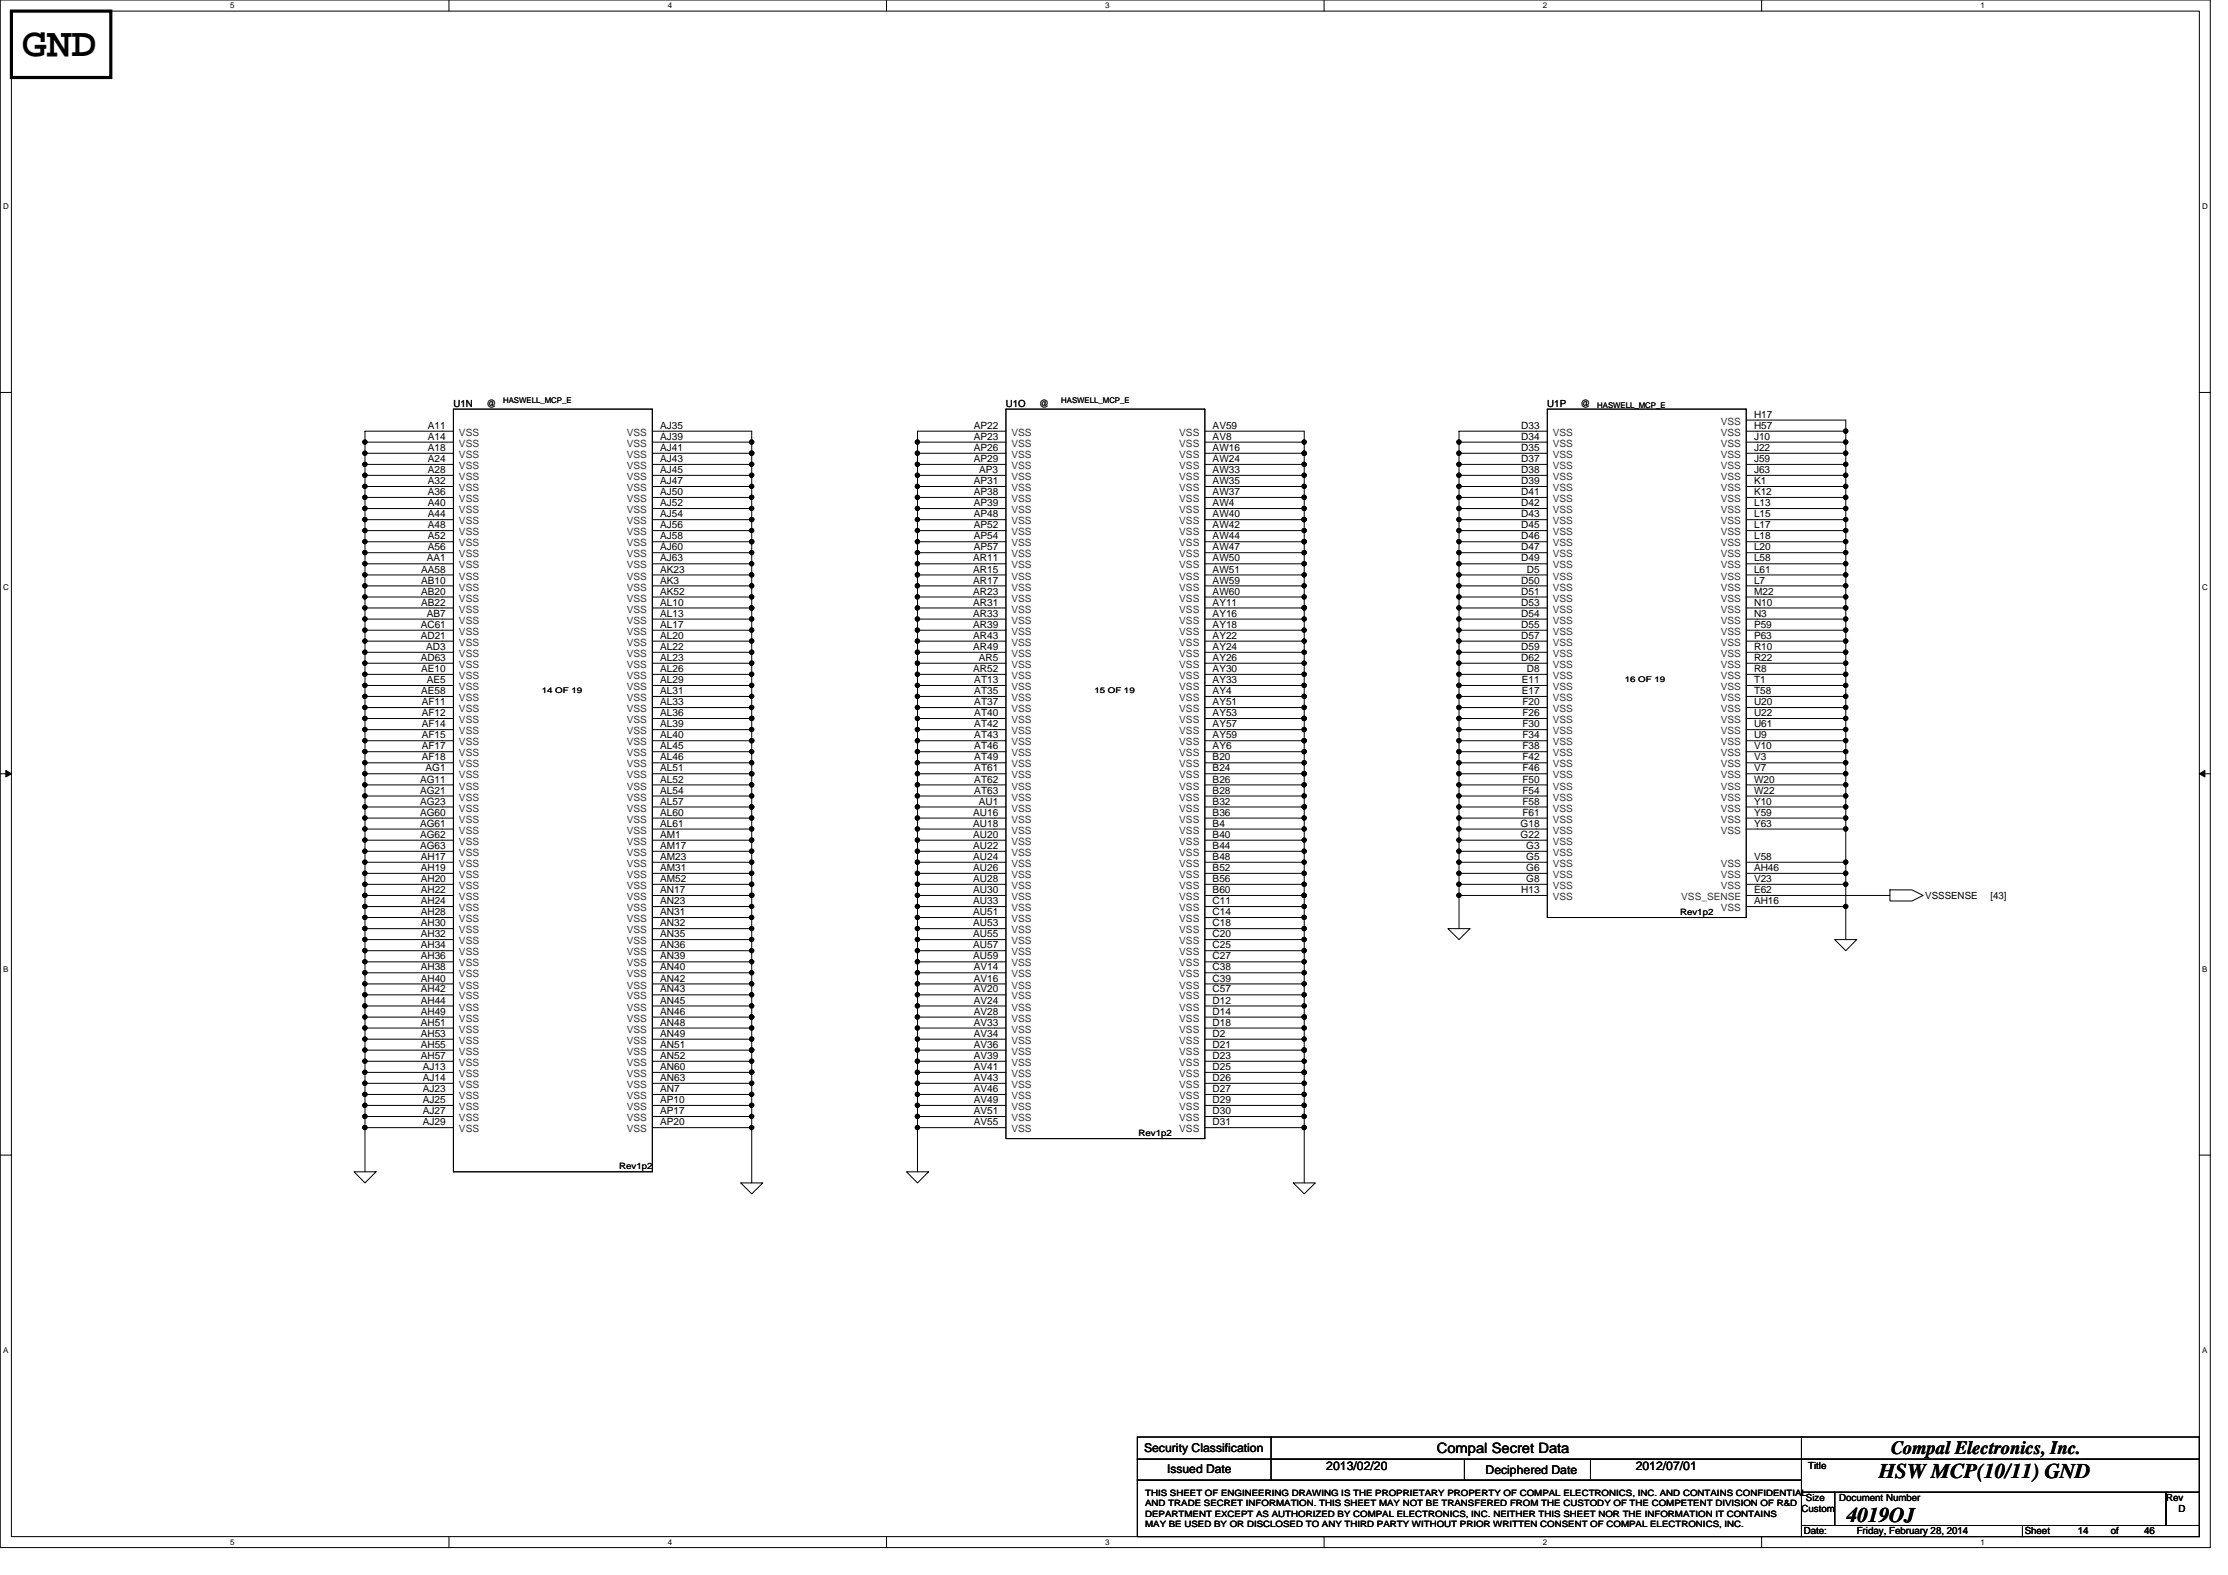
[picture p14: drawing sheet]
<svg xmlns="http://www.w3.org/2000/svg" width="297mm" height="210mm" viewBox="0 0 297 210" stroke-linecap="round" stroke-linejoin="round" font-family="sans-serif">
<defs><g id="words">
<text font-size="5.4" x="3" y="7.5">GND</text>
<g font-size="2.8">
<text x="250.5" y="197">HSW MCP(10/11) GND</text>
<text x="246.2" y="202.9">4019OJ</text>
</g>
<text font-size="2.5" x="252.1" y="193.8">Compal Electronics, Inc.</text>
<text font-size="1.9" x="191.6" y="193.7">Compal Secret Data</text>
<g font-size="1.6">
<text x="152.5" y="193.5">Security Classification</text>
<text x="155.6" y="196.3">Issued Date</text>
<text x="176.8" y="195.9">2013/02/20</text>
<text x="198.1" y="196.5">Deciphered Date</text>
<text x="218.1" y="195.9">2012/07/01</text>
</g>
<g font-size="1.3">
<text x="57" y="58.6">A14</text>
<text x="57" y="57.2">A11</text>
<text x="60.4" y="54.2">U1N</text>
<text x="64.9" y="54.2">@</text>
<text x="88" y="58.6">AJ39</text>
<text x="88" y="57.2">AJ35</text>
<text x="129.8" y="57.2">AP22</text>
<text x="129.8" y="58.6">AP23</text>
<text x="134.1" y="54.2">U1O</text>
<text x="138.5" y="54.2">@</text>
<text x="161.7" y="58.6">AV8</text>
<text x="161.7" y="57.2">AV59</text>
<text x="202.8" y="57.2">D33</text>
<text x="202.8" y="58.6">D34</text>
<text x="206.3" y="54.2">U1P</text>
<text x="210.7" y="54.2">@</text>
<text x="233.8" y="58.6">J10</text>
<text x="233.8" y="57.2">H57</text>
<text x="233.8" y="55.7">H17</text>
<text x="57" y="66">A36</text>
<text x="57" y="64.5">A32</text>
<text x="57" y="61.6">A24</text>
<text x="57" y="60.1">A18</text>
<text x="57" y="63">A28</text>
<text x="88" y="60.1">AJ41</text>
<text x="88" y="64.5">AJ47</text>
<text x="88" y="66">AJ50</text>
<text x="88" y="63">AJ45</text>
<text x="88" y="61.6">AJ43</text>
<text x="129.8" y="64.5">AP31</text>
<text x="129.8" y="61.6">AP29</text>
<text x="129.8" y="60.1">AP26</text>
<text x="129.8" y="66">AP38</text>
<text x="130.6" y="63">AP3</text>
<text x="161.7" y="60.1">AW16</text>
<text x="161.7" y="66">AW37</text>
<text x="161.7" y="64.5">AW35</text>
<text x="161.7" y="63">AW33</text>
<text x="161.7" y="61.6">AW24</text>
<text x="202.8" y="66">D41</text>
<text x="202.8" y="60.1">D35</text>
<text x="202.8" y="61.6">D37</text>
<text x="202.8" y="63">D38</text>
<text x="202.8" y="64.5">D39</text>
<text x="233.8" y="60.1">J22</text>
<text x="233.8" y="61.6">J59</text>
<text x="233.8" y="63">J63</text>
<text x="233.8" y="64.5">K1</text>
<text x="233.8" y="66">K12</text>
<text x="57" y="71.9">A52</text>
<text x="57" y="70.4">A48</text>
<text x="57" y="68.9">A44</text>
<text x="57" y="67.5">A40</text>
<text x="88" y="68.9">AJ54</text>
<text x="88" y="71.9">AJ58</text>
<text x="88" y="70.4">AJ56</text>
<text x="88" y="67.5">AJ52</text>
<text x="129.8" y="71.9">AP54</text>
<text x="129.8" y="70.4">AP52</text>
<text x="129.8" y="68.9">AP48</text>
<text x="129.8" y="67.5">AP39</text>
<text x="161.7" y="68.9">AW40</text>
<text x="161.7" y="71.9">AW44</text>
<text x="161.7" y="70.4">AW42</text>
<text x="161.7" y="67.5">AW4</text>
<text x="202.8" y="67.5">D42</text>
<text x="202.8" y="71.9">D46</text>
<text x="202.8" y="70.4">D45</text>
<text x="202.8" y="68.9">D43</text>
<text x="233.8" y="67.5">L13</text>
<text x="233.8" y="68.9">L15</text>
<text x="233.8" y="70.4">L17</text>
<text x="233.8" y="71.9">L18</text>
<text x="56.2" y="77.8">AB10</text>
<text x="56.2" y="76.3">AA58</text>
<text x="56.9" y="74.8">AA1</text>
<text x="57" y="73.3">A56</text>
<text x="88" y="77.8">AK3</text>
<text x="88" y="76.3">AK23</text>
<text x="88" y="74.8">AJ63</text>
<text x="88" y="73.3">AJ60</text>
<text x="129.7" y="77.8">AR17</text>
<text x="129.7" y="76.3">AR15</text>
<text x="129.7" y="74.8">AR11</text>
<text x="129.8" y="73.3">AP57</text>
<text x="161.7" y="77.8">AW59</text>
<text x="161.7" y="76.3">AW51</text>
<text x="161.7" y="74.8">AW50</text>
<text x="161.7" y="73.3">AW47</text>
<text x="202.8" y="74.8">D49</text>
<text x="202.8" y="77.8">D50</text>
<text x="202.8" y="73.3">D47</text>
<text x="203.6" y="76.3">D5</text>
<text x="233.8" y="77.8">L7</text>
<text x="233.8" y="73.3">L20</text>
<text x="233.8" y="74.8">L58</text>
<text x="233.8" y="76.3">L61</text>
<text x="56.1" y="83.7">AC61</text>
<text x="56.2" y="80.7">AB22</text>
<text x="56.2" y="79.2">AB20</text>
<text x="56.9" y="82.2">AB7</text>
<text x="88" y="83.7">AL17</text>
<text x="88" y="82.2">AL13</text>
<text x="88" y="80.7">AL10</text>
<text x="88" y="79.2">AK52</text>
<text x="129.7" y="83.7">AR39</text>
<text x="129.7" y="82.2">AR33</text>
<text x="129.7" y="80.7">AR31</text>
<text x="129.7" y="79.2">AR23</text>
<text x="161.7" y="79.2">AW60</text>
<text x="161.7" y="83.7">AY18</text>
<text x="161.7" y="82.2">AY16</text>
<text x="161.7" y="80.7">AY11</text>
<text x="202.8" y="83.7">D55</text>
<text x="202.8" y="82.2">D54</text>
<text x="202.8" y="80.7">D53</text>
<text x="202.8" y="79.2">D51</text>
<text x="233.8" y="79.2">M22</text>
<text x="233.8" y="80.7">N10</text>
<text x="233.8" y="82.2">N3</text>
<text x="233.8" y="83.7">P59</text>
<text x="56.1" y="88.1">AD63</text>
<text x="56.1" y="85.1">AD21</text>
<text x="56.2" y="89.6">AE10</text>
<text x="56.8" y="86.6">AD3</text>
<text x="88" y="89.6">AL26</text>
<text x="88" y="88.1">AL23</text>
<text x="88" y="86.6">AL22</text>
<text x="88" y="85.1">AL20</text>
<text x="129.7" y="89.6">AR52</text>
<text x="129.7" y="86.6">AR49</text>
<text x="129.7" y="85.1">AR43</text>
<text x="130.5" y="88.1">AR5</text>
<text x="161.7" y="89.6">AY30</text>
<text x="161.7" y="88.1">AY26</text>
<text x="161.7" y="86.6">AY24</text>
<text x="161.7" y="85.1">AY22</text>
<text x="202.8" y="88.1">D62</text>
<text x="202.8" y="85.1">D57</text>
<text x="202.8" y="86.6">D59</text>
<text x="203.6" y="89.6">D8</text>
<text x="233.8" y="85.1">P63</text>
<text x="233.8" y="86.6">R10</text>
<text x="233.8" y="89.6">R8</text>
<text x="233.8" y="88.1">R22</text>
<text x="56.2" y="92.5">AE58</text>
<text x="56.2" y="95.4">AF12</text>
<text x="56.2" y="94">AF11</text>
<text x="56.9" y="91">AE5</text>
<text x="88" y="95.4">AL36</text>
<text x="88" y="94">AL33</text>
<text x="88" y="92.5">AL31</text>
<text x="88" y="91">AL29</text>
<text x="129.9" y="95.4">AT40</text>
<text x="129.9" y="94">AT37</text>
<text x="129.9" y="92.5">AT35</text>
<text x="129.9" y="91">AT13</text>
<text x="161.7" y="95.4">AY53</text>
<text x="161.7" y="94">AY51</text>
<text x="161.7" y="92.5">AY4</text>
<text x="161.7" y="91">AY33</text>
<text x="202.9" y="91">E11</text>
<text x="202.9" y="92.5">E17</text>
<text x="203" y="95.4">F26</text>
<text x="203" y="94">F20</text>
<text x="233.8" y="91">T1</text>
<text x="233.8" y="92.5">T58</text>
<text x="233.8" y="94">U20</text>
<text x="233.8" y="95.4">U22</text>
<text x="56.2" y="98.4">AF15</text>
<text x="56.2" y="101.3">AF18</text>
<text x="56.2" y="99.9">AF17</text>
<text x="56.2" y="96.9">AF14</text>
<text x="88" y="101.3">AL46</text>
<text x="88" y="99.9">AL45</text>
<text x="88" y="98.4">AL40</text>
<text x="88" y="96.9">AL39</text>
<text x="129.9" y="101.3">AT49</text>
<text x="129.9" y="99.9">AT46</text>
<text x="129.9" y="98.4">AT43</text>
<text x="129.9" y="96.9">AT42</text>
<text x="161.7" y="101.3">B20</text>
<text x="161.7" y="99.9">AY6</text>
<text x="161.7" y="98.4">AY59</text>
<text x="161.7" y="96.9">AY57</text>
<text x="203" y="96.9">F30</text>
<text x="203" y="98.4">F34</text>
<text x="203" y="101.3">F42</text>
<text x="203" y="99.9">F38</text>
<text x="233.8" y="101.3">V3</text>
<text x="233.8" y="96.9">U61</text>
<text x="233.8" y="98.4">U9</text>
<text x="233.8" y="99.9">V10</text>
<text x="56" y="107.2">AG23</text>
<text x="56" y="105.8">AG21</text>
<text x="56" y="104.3">AG11</text>
<text x="56.7" y="102.8">AG1</text>
<text x="88" y="107.2">AL57</text>
<text x="88" y="105.8">AL54</text>
<text x="88" y="104.3">AL52</text>
<text x="88" y="102.8">AL51</text>
<text x="129.9" y="105.8">AT63</text>
<text x="129.9" y="104.3">AT62</text>
<text x="129.9" y="102.8">AT61</text>
<text x="130.5" y="107.2">AU1</text>
<text x="161.7" y="107.2">B32</text>
<text x="161.7" y="105.8">B28</text>
<text x="161.7" y="104.3">B26</text>
<text x="161.7" y="102.8">B24</text>
<text x="203" y="107.2">F58</text>
<text x="203" y="105.8">F54</text>
<text x="203" y="102.8">F46</text>
<text x="203" y="104.3">F50</text>
<text x="233.8" y="102.8">V7</text>
<text x="233.8" y="104.3">W20</text>
<text x="233.8" y="105.8">W22</text>
<text x="233.8" y="107.2">Y10</text>
<text x="56" y="113.1">AG63</text>
<text x="56" y="111.7">AG62</text>
<text x="56" y="110.2">AG61</text>
<text x="56" y="108.7">AG60</text>
<text x="88" y="113.1">AM17</text>
<text x="88" y="110.2">AL61</text>
<text x="88" y="108.7">AL60</text>
<text x="88" y="111.7">AM1</text>
<text x="129.7" y="113.1">AU22</text>
<text x="129.7" y="111.7">AU20</text>
<text x="129.7" y="110.2">AU18</text>
<text x="129.7" y="108.7">AU16</text>
<text x="161.7" y="113.1">B44</text>
<text x="161.7" y="111.7">B40</text>
<text x="161.7" y="110.2">B4</text>
<text x="161.7" y="108.7">B36</text>
<text x="202.7" y="110.2">G18</text>
<text x="202.7" y="111.7">G22</text>
<text x="203" y="108.7">F61</text>
<text x="203.5" y="113.1">G3</text>
<text x="233.8" y="108.7">Y59</text>
<text x="233.8" y="110.2">Y63</text>
<text x="56.1" y="119">AH22</text>
<text x="56.1" y="117.5">AH20</text>
<text x="56.1" y="116.1">AH19</text>
<text x="56.1" y="114.6">AH17</text>
<text x="88" y="119">AN17</text>
<text x="88" y="117.5">AM52</text>
<text x="88" y="116.1">AM31</text>
<text x="88" y="114.6">AM23</text>
<text x="129.7" y="117.5">AU28</text>
<text x="129.7" y="119">AU30</text>
<text x="129.7" y="116.1">AU26</text>
<text x="129.7" y="114.6">AU24</text>
<text x="161.7" y="119">B60</text>
<text x="161.7" y="117.5">B56</text>
<text x="161.7" y="116.1">B52</text>
<text x="161.7" y="114.6">B48</text>
<text x="202.8" y="119">H13</text>
<text x="203.5" y="117.5">G8</text>
<text x="203.5" y="114.6">G5</text>
<text x="203.5" y="116.1">G6</text>
<text x="233.8" y="119">E62</text>
<text x="233.8" y="117.5">V23</text>
<text x="233.8" y="116.1">AH46</text>
<text x="233.8" y="114.6">V58</text>
<text x="256.7" y="119.8">VSSSENSE</text>
<text x="265.4" y="119.8">[43]</text>
<text x="56.1" y="124.9">AH32</text>
<text x="56.1" y="123.4">AH30</text>
<text x="56.1" y="122">AH28</text>
<text x="56.1" y="120.5">AH24</text>
<text x="88" y="124.9">AN35</text>
<text x="88" y="123.4">AN32</text>
<text x="88" y="122">AN31</text>
<text x="88" y="120.5">AN23</text>
<text x="129.7" y="123.4">AU53</text>
<text x="129.7" y="122">AU51</text>
<text x="129.7" y="124.9">AU55</text>
<text x="129.7" y="120.5">AU33</text>
<text x="161.7" y="122">C14</text>
<text x="161.7" y="120.5">C11</text>
<text x="161.7" y="124.9">C20</text>
<text x="161.7" y="123.4">C18</text>
<text x="233.8" y="120.5">AH16</text>
<text x="56.1" y="126.4">AH34</text>
<text x="56.1" y="127.9">AH36</text>
<text x="56.1" y="130.8">AH40</text>
<text x="56.1" y="129.3">AH38</text>
<text x="88" y="130.8">AN42</text>
<text x="88" y="127.9">AN39</text>
<text x="88" y="126.4">AN36</text>
<text x="88" y="129.3">AN40</text>
<text x="129.7" y="127.9">AU59</text>
<text x="129.7" y="126.4">AU57</text>
<text x="129.8" y="129.3">AV14</text>
<text x="129.8" y="130.8">AV16</text>
<text x="161.7" y="130.8">C39</text>
<text x="161.7" y="129.3">C38</text>
<text x="161.7" y="127.9">C27</text>
<text x="161.7" y="126.4">C25</text>
<text x="56.1" y="132.3">AH42</text>
<text x="56.1" y="136.7">AH51</text>
<text x="56.1" y="135.2">AH49</text>
<text x="56.1" y="133.8">AH44</text>
<text x="88" y="136.7">AN48</text>
<text x="88" y="135.2">AN46</text>
<text x="88" y="133.8">AN45</text>
<text x="88" y="132.3">AN43</text>
<text x="129.8" y="132.3">AV20</text>
<text x="129.8" y="135.2">AV28</text>
<text x="129.8" y="136.7">AV33</text>
<text x="129.8" y="133.8">AV24</text>
<text x="161.7" y="136.7">D18</text>
<text x="161.7" y="135.2">D14</text>
<text x="161.7" y="133.8">D12</text>
<text x="161.7" y="132.3">C57</text>
<text x="56.1" y="141.1">AH57</text>
<text x="56.1" y="139.6">AH55</text>
<text x="56.1" y="138.2">AH53</text>
<text x="56.4" y="142.6">AJ13</text>
<text x="88" y="142.6">AN60</text>
<text x="88" y="141.1">AN52</text>
<text x="88" y="139.6">AN51</text>
<text x="88" y="138.2">AN49</text>
<text x="129.8" y="138.2">AV34</text>
<text x="129.8" y="142.6">AV41</text>
<text x="129.8" y="141.1">AV39</text>
<text x="129.8" y="139.6">AV36</text>
<text x="161.7" y="139.6">D21</text>
<text x="161.7" y="138.2">D2</text>
<text x="161.7" y="141.1">D23</text>
<text x="161.7" y="142.6">D25</text>
<text x="56.4" y="150">AJ29</text>
<text x="56.4" y="148.5">AJ27</text>
<text x="56.4" y="147">AJ25</text>
<text x="56.4" y="145.5">AJ23</text>
<text x="56.4" y="144.1">AJ14</text>
<text x="88" y="150">AP20</text>
<text x="88" y="148.5">AP17</text>
<text x="88" y="145.5">AN7</text>
<text x="88" y="144.1">AN63</text>
<text x="88" y="147">AP10</text>
<text x="129.8" y="148.5">AV51</text>
<text x="129.8" y="147">AV49</text>
<text x="129.8" y="145.5">AV46</text>
<text x="129.8" y="144.1">AV43</text>
<text x="129.8" y="150">AV55</text>
<text x="161.7" y="150">D31</text>
<text x="161.7" y="148.5">D30</text>
<text x="161.7" y="147">D29</text>
<text x="161.7" y="145.5">D27</text>
<text x="161.7" y="144.1">D26</text>
<text x="241.1" y="195.8">Title</text>
<text x="240.2" y="201.5">Custom</text>
<text x="240.8" y="200.1">Size</text>
<text x="245.2" y="200.1">Document Number</text>
<text x="288.8" y="200.1">Rev</text>
<text x="290.4" y="201.5">D</text>
<text x="240.5" y="204.5">Date:</text>
<text x="247.5" y="204.5">Friday, February 28, 2014</text>
<text x="269.9" y="204.5">Sheet</text>
<text x="277" y="204.5">14</text>
<text x="281.4" y="204.5">of</text>
<text x="285.9" y="204.5">46</text>
</g>
<g font-size="1.3" fill="#333">
<text x="61.2" y="59.5">VSS</text>
<text x="61.2" y="58.1">VSS</text>
<text x="83.6" y="59.5">VSS</text>
<text x="83.6" y="58.1">VSS</text>
<text x="134.8" y="58.1">VSS</text>
<text x="134.8" y="59.5">VSS</text>
<text x="157.2" y="59.5">VSS</text>
<text x="157.2" y="58.1">VSS</text>
<text x="207" y="58.1">VSS</text>
<text x="207" y="59.5">VSS</text>
<text x="229.4" y="59.5">VSS</text>
<text x="229.4" y="58.1">VSS</text>
<text x="229.4" y="56.6">VSS</text>
<text x="61.2" y="65.4">VSS</text>
<text x="61.2" y="62.5">VSS</text>
<text x="61.2" y="61">VSS</text>
<text x="61.2" y="64">VSS</text>
<text x="83.6" y="61">VSS</text>
<text x="83.6" y="65.4">VSS</text>
<text x="83.6" y="64">VSS</text>
<text x="83.6" y="62.5">VSS</text>
<text x="134.8" y="65.4">VSS</text>
<text x="134.8" y="62.5">VSS</text>
<text x="134.8" y="61">VSS</text>
<text x="134.8" y="64">VSS</text>
<text x="157.2" y="61">VSS</text>
<text x="157.2" y="65.4">VSS</text>
<text x="157.2" y="64">VSS</text>
<text x="157.2" y="62.5">VSS</text>
<text x="207" y="61">VSS</text>
<text x="207" y="62.5">VSS</text>
<text x="207" y="64">VSS</text>
<text x="207" y="65.4">VSS</text>
<text x="229.4" y="61">VSS</text>
<text x="229.4" y="62.5">VSS</text>
<text x="229.4" y="64">VSS</text>
<text x="229.4" y="65.4">VSS</text>
<text x="61.2" y="71.3">VSS</text>
<text x="61.2" y="69.9">VSS</text>
<text x="61.2" y="68.4">VSS</text>
<text x="61.2" y="66.9">VSS</text>
<text x="83.6" y="69.9">VSS</text>
<text x="83.6" y="71.3">VSS</text>
<text x="83.6" y="68.4">VSS</text>
<text x="83.6" y="66.9">VSS</text>
<text x="134.8" y="71.3">VSS</text>
<text x="134.8" y="69.9">VSS</text>
<text x="134.8" y="68.4">VSS</text>
<text x="134.8" y="66.9">VSS</text>
<text x="157.2" y="69.9">VSS</text>
<text x="157.2" y="71.3">VSS</text>
<text x="157.2" y="68.4">VSS</text>
<text x="157.2" y="66.9">VSS</text>
<text x="207" y="66.9">VSS</text>
<text x="207" y="68.4">VSS</text>
<text x="207" y="71.3">VSS</text>
<text x="207" y="69.9">VSS</text>
<text x="229.4" y="66.9">VSS</text>
<text x="229.4" y="68.4">VSS</text>
<text x="229.4" y="69.9">VSS</text>
<text x="229.4" y="71.3">VSS</text>
<text x="61.2" y="77.2">VSS</text>
<text x="61.2" y="75.8">VSS</text>
<text x="61.2" y="74.3">VSS</text>
<text x="61.2" y="72.8">VSS</text>
<text x="83.6" y="77.2">VSS</text>
<text x="83.6" y="75.8">VSS</text>
<text x="83.6" y="74.3">VSS</text>
<text x="83.6" y="72.8">VSS</text>
<text x="134.8" y="77.2">VSS</text>
<text x="134.8" y="74.3">VSS</text>
<text x="134.8" y="72.8">VSS</text>
<text x="134.8" y="75.8">VSS</text>
<text x="157.2" y="77.2">VSS</text>
<text x="157.2" y="75.8">VSS</text>
<text x="157.2" y="74.3">VSS</text>
<text x="157.2" y="72.8">VSS</text>
<text x="207" y="75.8">VSS</text>
<text x="207" y="77.2">VSS</text>
<text x="207" y="74.3">VSS</text>
<text x="207" y="72.8">VSS</text>
<text x="229.4" y="72.8">VSS</text>
<text x="229.4" y="74.3">VSS</text>
<text x="229.4" y="75.8">VSS</text>
<text x="229.4" y="77.2">VSS</text>
<text x="61.2" y="83.1">VSS</text>
<text x="61.2" y="81.6">VSS</text>
<text x="61.2" y="80.2">VSS</text>
<text x="61.2" y="78.7">VSS</text>
<text x="83.6" y="83.1">VSS</text>
<text x="83.6" y="81.6">VSS</text>
<text x="83.6" y="80.2">VSS</text>
<text x="83.6" y="78.7">VSS</text>
<text x="134.8" y="83.1">VSS</text>
<text x="134.8" y="81.6">VSS</text>
<text x="134.8" y="80.2">VSS</text>
<text x="134.8" y="78.7">VSS</text>
<text x="157.2" y="80.2">VSS</text>
<text x="157.2" y="83.1">VSS</text>
<text x="157.2" y="81.6">VSS</text>
<text x="157.2" y="78.7">VSS</text>
<text x="207" y="83.1">VSS</text>
<text x="207" y="81.6">VSS</text>
<text x="207" y="80.2">VSS</text>
<text x="207" y="78.7">VSS</text>
<text x="229.4" y="78.7">VSS</text>
<text x="229.4" y="80.2">VSS</text>
<text x="229.4" y="81.6">VSS</text>
<text x="229.4" y="83.1">VSS</text>
<text x="61.2" y="89">VSS</text>
<text x="61.2" y="87.5">VSS</text>
<text x="61.2" y="86.1">VSS</text>
<text x="61.2" y="84.6">VSS</text>
<text x="83.6" y="89">VSS</text>
<text x="83.6" y="87.5">VSS</text>
<text x="83.6" y="86.1">VSS</text>
<text x="83.6" y="84.6">VSS</text>
<text x="134.8" y="89">VSS</text>
<text x="134.8" y="87.5">VSS</text>
<text x="134.8" y="86.1">VSS</text>
<text x="134.8" y="84.6">VSS</text>
<text x="157.2" y="89">VSS</text>
<text x="157.2" y="87.5">VSS</text>
<text x="157.2" y="86.1">VSS</text>
<text x="157.2" y="84.6">VSS</text>
<text x="207" y="89">VSS</text>
<text x="207" y="86.1">VSS</text>
<text x="207" y="84.6">VSS</text>
<text x="207" y="87.5">VSS</text>
<text x="229.4" y="84.6">VSS</text>
<text x="229.4" y="86.1">VSS</text>
<text x="229.4" y="87.5">VSS</text>
<text x="229.4" y="89">VSS</text>
<text x="61.2" y="94.9">VSS</text>
<text x="61.2" y="93.4">VSS</text>
<text x="61.2" y="92">VSS</text>
<text x="61.2" y="90.5">VSS</text>
<text x="83.6" y="94.9">VSS</text>
<text x="83.6" y="93.4">VSS</text>
<text x="83.6" y="92">VSS</text>
<text x="83.6" y="90.5">VSS</text>
<text x="134.8" y="94.9">VSS</text>
<text x="134.8" y="93.4">VSS</text>
<text x="134.8" y="92">VSS</text>
<text x="134.8" y="90.5">VSS</text>
<text x="157.2" y="94.9">VSS</text>
<text x="157.2" y="93.4">VSS</text>
<text x="157.2" y="92">VSS</text>
<text x="157.2" y="90.5">VSS</text>
<text x="207" y="94.9">VSS</text>
<text x="207" y="92">VSS</text>
<text x="207" y="90.5">VSS</text>
<text x="207" y="93.4">VSS</text>
<text x="229.4" y="90.5">VSS</text>
<text x="229.4" y="92">VSS</text>
<text x="229.4" y="93.4">VSS</text>
<text x="229.4" y="94.9">VSS</text>
<text x="61.2" y="99.3">VSS</text>
<text x="61.2" y="100.8">VSS</text>
<text x="61.2" y="97.9">VSS</text>
<text x="61.2" y="96.4">VSS</text>
<text x="83.6" y="100.8">VSS</text>
<text x="83.6" y="99.3">VSS</text>
<text x="83.6" y="97.9">VSS</text>
<text x="83.6" y="96.4">VSS</text>
<text x="134.8" y="100.8">VSS</text>
<text x="134.8" y="99.3">VSS</text>
<text x="134.8" y="97.9">VSS</text>
<text x="134.8" y="96.4">VSS</text>
<text x="157.2" y="100.8">VSS</text>
<text x="157.2" y="99.3">VSS</text>
<text x="157.2" y="97.9">VSS</text>
<text x="157.2" y="96.4">VSS</text>
<text x="207" y="96.4">VSS</text>
<text x="207" y="97.9">VSS</text>
<text x="207" y="99.3">VSS</text>
<text x="207" y="100.8">VSS</text>
<text x="229.4" y="97.9">VSS</text>
<text x="229.4" y="96.4">VSS</text>
<text x="229.4" y="99.3">VSS</text>
<text x="229.4" y="100.8">VSS</text>
<text x="61.2" y="102.3">VSS</text>
<text x="61.2" y="106.7">VSS</text>
<text x="61.2" y="105.2">VSS</text>
<text x="61.2" y="103.7">VSS</text>
<text x="83.6" y="106.7">VSS</text>
<text x="83.6" y="105.2">VSS</text>
<text x="83.6" y="102.3">VSS</text>
<text x="83.6" y="103.7">VSS</text>
<text x="134.8" y="106.7">VSS</text>
<text x="134.8" y="105.2">VSS</text>
<text x="134.8" y="103.7">VSS</text>
<text x="134.8" y="102.3">VSS</text>
<text x="157.2" y="106.7">VSS</text>
<text x="157.2" y="105.2">VSS</text>
<text x="157.2" y="103.7">VSS</text>
<text x="157.2" y="102.3">VSS</text>
<text x="207" y="106.7">VSS</text>
<text x="207" y="103.7">VSS</text>
<text x="207" y="102.3">VSS</text>
<text x="207" y="105.2">VSS</text>
<text x="229.4" y="102.3">VSS</text>
<text x="229.4" y="103.7">VSS</text>
<text x="229.4" y="105.2">VSS</text>
<text x="229.4" y="106.7">VSS</text>
<text x="61.2" y="112.6">VSS</text>
<text x="61.2" y="111.1">VSS</text>
<text x="61.2" y="109.6">VSS</text>
<text x="61.2" y="108.2">VSS</text>
<text x="83.6" y="111.1">VSS</text>
<text x="83.6" y="109.6">VSS</text>
<text x="83.6" y="108.2">VSS</text>
<text x="83.6" y="112.6">VSS</text>
<text x="134.8" y="112.6">VSS</text>
<text x="134.8" y="111.1">VSS</text>
<text x="134.8" y="109.6">VSS</text>
<text x="134.8" y="108.2">VSS</text>
<text x="157.2" y="112.6">VSS</text>
<text x="157.2" y="111.1">VSS</text>
<text x="157.2" y="109.6">VSS</text>
<text x="157.2" y="108.2">VSS</text>
<text x="207" y="111.1">VSS</text>
<text x="207" y="109.6">VSS</text>
<text x="207" y="108.2">VSS</text>
<text x="207" y="112.6">VSS</text>
<text x="229.4" y="108.2">VSS</text>
<text x="229.4" y="109.6">VSS</text>
<text x="229.4" y="111.1">VSS</text>
<text x="61.2" y="120">VSS</text>
<text x="61.2" y="118.5">VSS</text>
<text x="61.2" y="117">VSS</text>
<text x="61.2" y="115.5">VSS</text>
<text x="61.2" y="114.1">VSS</text>
<text x="83.6" y="120">VSS</text>
<text x="83.6" y="118.5">VSS</text>
<text x="83.6" y="117">VSS</text>
<text x="83.6" y="115.5">VSS</text>
<text x="83.6" y="114.1">VSS</text>
<text x="134.8" y="118.5">VSS</text>
<text x="134.8" y="120">VSS</text>
<text x="134.8" y="117">VSS</text>
<text x="134.8" y="115.5">VSS</text>
<text x="134.8" y="114.1">VSS</text>
<text x="157.2" y="120">VSS</text>
<text x="157.2" y="118.5">VSS</text>
<text x="157.2" y="117">VSS</text>
<text x="157.2" y="115.5">VSS</text>
<text x="157.2" y="114.1">VSS</text>
<text x="207" y="120">VSS</text>
<text x="207" y="118.5">VSS</text>
<text x="207" y="115.5">VSS</text>
<text x="207" y="114.1">VSS</text>
<text x="207" y="117">VSS</text>
<text x="224.2" y="120">VSS_SENSE</text>
<text x="229.4" y="118.5">VSS</text>
<text x="229.4" y="117">VSS</text>
<text x="229.4" y="115.5">VSS</text>
<text x="61.2" y="125.8">VSS</text>
<text x="61.2" y="124.4">VSS</text>
<text x="61.2" y="122.9">VSS</text>
<text x="61.2" y="121.4">VSS</text>
<text x="83.6" y="125.8">VSS</text>
<text x="83.6" y="124.4">VSS</text>
<text x="83.6" y="122.9">VSS</text>
<text x="83.6" y="121.4">VSS</text>
<text x="134.8" y="124.4">VSS</text>
<text x="134.8" y="122.9">VSS</text>
<text x="134.8" y="125.8">VSS</text>
<text x="134.8" y="121.4">VSS</text>
<text x="157.2" y="122.9">VSS</text>
<text x="157.2" y="121.4">VSS</text>
<text x="157.2" y="125.8">VSS</text>
<text x="157.2" y="124.4">VSS</text>
<text x="229.4" y="121.4">VSS</text>
<text x="61.2" y="127.3">VSS</text>
<text x="61.2" y="128.8">VSS</text>
<text x="61.2" y="131.7">VSS</text>
<text x="61.2" y="130.3">VSS</text>
<text x="83.6" y="131.7">VSS</text>
<text x="83.6" y="128.8">VSS</text>
<text x="83.6" y="127.3">VSS</text>
<text x="83.6" y="130.3">VSS</text>
<text x="134.8" y="130.3">VSS</text>
<text x="134.8" y="128.8">VSS</text>
<text x="134.8" y="127.3">VSS</text>
<text x="134.8" y="131.7">VSS</text>
<text x="157.2" y="131.7">VSS</text>
<text x="157.2" y="130.3">VSS</text>
<text x="157.2" y="128.8">VSS</text>
<text x="157.2" y="127.3">VSS</text>
<text x="61.2" y="133.2">VSS</text>
<text x="61.2" y="137.6">VSS</text>
<text x="61.2" y="136.2">VSS</text>
<text x="61.2" y="134.7">VSS</text>
<text x="83.6" y="137.6">VSS</text>
<text x="83.6" y="136.2">VSS</text>
<text x="83.6" y="134.7">VSS</text>
<text x="83.6" y="133.2">VSS</text>
<text x="134.8" y="133.2">VSS</text>
<text x="134.8" y="136.2">VSS</text>
<text x="134.8" y="137.6">VSS</text>
<text x="134.8" y="134.7">VSS</text>
<text x="157.2" y="137.6">VSS</text>
<text x="157.2" y="136.2">VSS</text>
<text x="157.2" y="134.7">VSS</text>
<text x="157.2" y="133.2">VSS</text>
<text x="61.2" y="143.5">VSS</text>
<text x="61.2" y="142">VSS</text>
<text x="61.2" y="140.6">VSS</text>
<text x="61.2" y="139.1">VSS</text>
<text x="83.6" y="143.5">VSS</text>
<text x="83.6" y="142">VSS</text>
<text x="83.6" y="140.6">VSS</text>
<text x="83.6" y="139.1">VSS</text>
<text x="134.8" y="139.1">VSS</text>
<text x="134.8" y="143.5">VSS</text>
<text x="134.8" y="142">VSS</text>
<text x="134.8" y="140.6">VSS</text>
<text x="157.2" y="140.6">VSS</text>
<text x="157.2" y="139.1">VSS</text>
<text x="157.2" y="142">VSS</text>
<text x="157.2" y="143.5">VSS</text>
<text x="61.2" y="149.4">VSS</text>
<text x="61.2" y="147.9">VSS</text>
<text x="61.2" y="146.5">VSS</text>
<text x="61.2" y="145">VSS</text>
<text x="83.6" y="149.4">VSS</text>
<text x="83.6" y="146.5">VSS</text>
<text x="83.6" y="145">VSS</text>
<text x="83.6" y="147.9">VSS</text>
<text x="134.8" y="149.4">VSS</text>
<text x="134.8" y="147.9">VSS</text>
<text x="134.8" y="146.5">VSS</text>
<text x="134.8" y="145">VSS</text>
<text x="157.2" y="149.4">VSS</text>
<text x="157.2" y="147.9">VSS</text>
<text x="157.2" y="146.5">VSS</text>
<text x="157.2" y="145">VSS</text>
<text x="61.2" y="150.9">VSS</text>
<text x="83.6" y="150.9">VSS</text>
<text x="134.8" y="150.9">VSS</text>
<text x="157.2" y="150.9">VSS</text>
</g>
<g font-size="1.2">
<text x="224" y="121.9">Rev1p2</text>
<text x="82.5" y="155.8">Rev1p2</text>
<text x="151.8" y="151.4">Rev1p2</text>
<text x="152.7" y="199.4">THIS SHEET OF ENGINEERING DRAWING IS THE PROPRIETARY PROPERTY OF COMPAL ELECTRONICS, INC. AND CONTAINS CONFIDENTIAL</text>
<text x="152.7" y="200.8">AND TRADE SECRET INFORMATION. THIS SHEET MAY NOT BE TRANSFERED FROM THE CUSTODY OF THE COMPETENT DIVISION OF R&amp;D</text>
<text x="152.7" y="202.1">DEPARTMENT EXCEPT AS AUTHORIZED BY COMPAL ELECTRONICS, INC. NEITHER THIS SHEET NOR THE INFORMATION IT CONTAINS</text>
<text x="152.7" y="203.5">MAY BE USED BY OR DISCLOSED TO ANY THIRD PARTY WITHOUT PRIOR WRITTEN CONSENT OF COMPAL ELECTRONICS, INC.</text>
</g>
<g font-size="1.1">
<text x="30.7" y="1.1">5</text>
<text x="89" y="1.1">4</text>
<text x="147.4" y="1.1">3</text>
<text x="205.7" y="1.1">2</text>
<text x="264" y="1.1">1</text>
<text x=".4" y="27.8">D</text>
<text x="293.6" y="27.8">D</text>
<text x=".4" y="78.7">C</text>
<text x="293.6" y="78.7">C</text>
<text x=".4" y="129.5">B</text>
<text x="293.6" y="129.5">B</text>
<text x=".4" y="180.3">A</text>
<text x="293.6" y="180.3">A</text>
<text x="30.7" y="205.9">5</text>
<text x="89" y="205.9">4</text>
<text x="147.4" y="205.9">3</text>
<text x="205.7" y="205.9">2</text>
<text x="264" y="205.9">1</text>
</g>
<g font-size="1">
<text x="67.1" y="53.7">HASWELL_MCP_E</text>
<text x="141.5" y="53.7">HASWELL_MCP_E</text>
<text x="212.9" y="54.4">HASWELL_MCP_E</text>
<text x="72.2" y="92.3">14 OF 19</text>
<text x="145.9" y="92.3">15 OF 19</text>
<text x="216.6" y="90.8">16 OF 19</text>
</g>
</g></defs>
<path d="M0 0h294.7v206.2h-294.7zM1.5 1.5h291.7v203.3h-291.7z" fill="none" stroke="#000" stroke-width=".13"/>
<g fill="#fff">
<path d="M30.7 .1h.6v1.2h-.6z"/>
<path d="M30.7 204.9h.6v1.2h-.6z"/>
</g>
<path d="M59.9 0v1.5M59.9 204.8v1.5" fill="none" stroke="#000" stroke-width=".13"/>
<g fill="#fff">
<path d="M89 .1h.6v1.2h-.6z"/>
<path d="M89 204.9h.6v1.2h-.6z"/>
</g>
<path d="M118.2 0v1.5M118.2 204.8v1.5" fill="none" stroke="#000" stroke-width=".13"/>
<g fill="#fff">
<path d="M147.4 .1h.5v1.2h-.5z"/>
<path d="M147.4 204.9h.5v1.2h-.5z"/>
</g>
<path d="M176.5 0v1.5M176.5 204.8v1.5" fill="none" stroke="#000" stroke-width=".13"/>
<g fill="#fff">
<path d="M205.7 .1h.6v1.2h-.6z"/>
<path d="M205.7 204.9h.6v1.2h-.6z"/>
</g>
<path d="M234.9 0v1.5M234.9 204.8v1.5" fill="none" stroke="#000" stroke-width=".13"/>
<g fill="#fff">
<path d="M264 .1h.6v1.2h-.6z"/>
<path d="M264 204.9h.6v1.2h-.6z"/>
<path d="M.4 26.9h.8v1.2h-.8z"/>
<path d="M293.6 26.9h.7v1.2h-.7z"/>
<path d="M.4 77.7h.8v1.2h-.8z"/>
<path d="M293.6 77.7h.7v1.2h-.7z"/>
</g>
<path d="M0 52.3h1.5M293.2 52.3h1.5" fill="none" stroke="#000" stroke-width=".13"/>
<g fill="#fff">
<path d="M.4 128.5h.7v1.2h-.7z"/>
<path d="M293.6 128.5h.7v1.2h-.7z"/>
</g>
<path d="M0 103.1h1.5M293.2 103.1h1.5" fill="none" stroke="#000" stroke-width=".13"/>
<path d="M.8 102.7l.7 .4-.7 .4zM293.2 103.1l.8-.4v.8z" fill="#000" stroke="#000" stroke-width=".13"/>
<g fill="#fff">
<path d="M.4 179.3h.7v1.2h-.7z"/>
<path d="M293.6 179.3h.7v1.2h-.7z"/>
</g>
<g fill="none" stroke="#000" stroke-width=".13">
<path d="M60.4 57.5h-11.7v98.7M60.4 58.9h-11.7M60.4 54.5h26.6v101.7h-26.6zM87 57.5h13.2v100.1M87 58.9h13.2M134.1 54.5h26.5v97.2h-26.5zM134.1 57.5h-11.8v98.7M134.1 58.9h-11.8M160.6 57.5h13.3v100.1M160.6 58.9h13.3M206.3 54.5h26.5v67.8h-26.5zM206.3 57.5h-11.8v66.3"/>
<path d="M206.3 58.9h-11.8M232.8 57.5h13.3M232.8 56h13.3v69.2M246.1 58.9h-13.3M48.7 60.4h11.7M48.7 61.9h11.7M48.7 69.3h11.7M48.7 79.6h11.7M48.7 73.7h11.7M48.7 78.1h11.7M48.7 63.4h11.7M48.7 76.6h11.7"/>
<path d="M48.7 72.2h11.7M48.7 67.8h11.7M48.7 70.7h11.7M60.4 66.3h-11.7M60.4 75.1h-11.7M60.4 64.8h-11.7M87 79.6h13.2M87 73.7h13.2M87 66.3h13.2M87 76.6h13.2M87 67.8h13.2M87 64.8h13.2"/>
<path d="M87 70.7h13.2M100.2 60.4h-13.2M100.2 61.9h-13.2M100.2 69.3h-13.2M100.2 78.1h-13.2M100.2 63.4h-13.2M100.2 72.2h-13.2M100.2 75.1h-13.2M122.3 69.3h11.8M122.3 79.6h11.8M122.3 73.7h11.8M122.3 78.1h11.8"/>
<path d="M122.3 63.4h11.8M122.3 72.2h11.8M122.3 67.8h11.8M122.3 70.7h11.8M122.3 60.4h11.8M122.3 61.9h11.8M134.1 66.3h-11.8M134.1 76.6h-11.8M134.1 75.1h-11.8M134.1 64.8h-11.8M160.6 79.6h13.3M160.6 73.7h13.3"/>
<path d="M160.6 66.3h13.3M160.6 78.1h13.3M160.6 63.4h13.3M160.6 76.6h13.3M160.6 67.8h13.3M160.6 64.8h13.3M173.9 60.4h-13.3M173.9 61.9h-13.3M173.9 69.3h-13.3M173.9 72.2h-13.3M173.9 75.1h-13.3M173.9 70.7h-13.3"/>
<path d="M194.5 60.4h11.8M194.5 61.9h11.8M194.5 69.3h11.8M194.5 79.6h11.8M194.5 73.7h11.8M194.5 78.1h11.8M194.5 63.4h11.8M194.5 72.2h11.8M194.5 67.8h11.8M194.5 70.7h11.8M206.3 66.3h-11.8M206.3 76.6h-11.8"/>
<path d="M206.3 75.1h-11.8M206.3 64.8h-11.8M232.8 60.4h13.3M232.8 61.9h13.3M232.8 69.3h13.3M232.8 79.6h13.3M232.8 66.3h13.3M232.8 78.1h13.3M232.8 63.4h13.3M232.8 76.6h13.3M232.8 72.2h13.3M232.8 67.8h13.3"/>
<path d="M232.8 75.1h13.3M232.8 64.8h13.3M232.8 70.7h13.3M246.1 73.7h-13.3M48.7 86.9h11.7M48.7 81h11.7M48.7 98.7h11.7M48.7 89.9h11.7M48.7 82.5h11.7M48.7 91.4h11.7M48.7 94.3h11.7M48.7 84h11.7"/>
<path d="M48.7 97.2h11.7M48.7 85.4h11.7M48.7 92.8h11.7M48.7 95.8h11.7M48.7 88.4h11.7M87 81h13.2M87 98.7h13.2M87 89.9h13.2M87 91.4h13.2M87 94.3h13.2M87 84h13.2M87 85.4h13.2"/>
<path d="M87 95.8h13.2M87 88.4h13.2M100.2 86.9h-13.2M100.2 82.5h-13.2M100.2 97.2h-13.2M100.2 92.8h-13.2M122.3 86.9h11.8M122.3 81h11.8M122.3 98.7h11.8M122.3 89.9h11.8M122.3 82.5h11.8M122.3 94.3h11.8"/>
<path d="M122.3 84h11.8M122.3 97.2h11.8M122.3 85.4h11.8M122.3 92.8h11.8M122.3 95.8h11.8M122.3 88.4h11.8M134.1 91.4h-11.8M160.6 86.9h13.3M160.6 81h13.3M160.6 98.7h13.3M160.6 89.9h13.3M160.6 91.4h13.3"/>
<path d="M160.6 94.3h13.3M160.6 85.4h13.3M160.6 92.8h13.3M160.6 95.8h13.3M160.6 88.4h13.3M173.9 82.5h-13.3M173.9 84h-13.3M173.9 97.2h-13.3M194.5 86.9h11.8M194.5 81h11.8M194.5 98.7h11.8M194.5 89.9h11.8"/>
<path d="M194.5 82.5h11.8M194.5 94.3h11.8M194.5 84h11.8M194.5 97.2h11.8M194.5 85.4h11.8M194.5 92.8h11.8M194.5 95.8h11.8M194.5 88.4h11.8M206.3 91.4h-11.8M232.8 81h13.3M232.8 98.7h13.3M232.8 89.9h13.3"/>
<path d="M232.8 91.4h13.3M232.8 94.3h13.3M232.8 84h13.3M232.8 85.4h13.3M232.8 88.4h13.3M246.1 97.2h-13.3M246.1 86.9h-13.3M246.1 82.5h-13.3M246.1 92.8h-13.3M246.1 95.8h-13.3M48.7 104.6h11.7M48.7 110.5h11.7"/>
<path d="M48.7 112h11.7M48.7 116.4h11.7M48.7 119.3h11.7M48.7 100.2h11.7M48.7 113.5h11.7M48.7 114.9h11.7M48.7 107.5h11.7M48.7 106.1h11.7M48.7 101.7h11.7M48.7 103.1h11.7M48.7 109h11.7M60.4 117.9h-11.7"/>
<path d="M87 104.6h13.2M87 112h13.2M87 116.4h13.2M87 117.9h13.2M87 119.3h13.2M87 100.2h13.2M87 114.9h13.2M87 107.5h13.2M87 106.1h13.2M87 101.7h13.2M100.2 110.5h-13.2M100.2 113.5h-13.2"/>
<path d="M100.2 103.1h-13.2M100.2 109h-13.2M122.3 116.4h11.8M122.3 117.9h11.8M122.3 119.3h11.8M122.3 100.2h11.8M122.3 113.5h11.8M122.3 106.1h11.8M122.3 101.7h11.8M122.3 103.1h11.8M122.3 109h11.8M122.3 110.5h11.8"/>
<path d="M134.1 104.6h-11.8M134.1 112h-11.8M134.1 114.9h-11.8M134.1 107.5h-11.8M160.6 104.6h13.3M160.6 112h13.3M160.6 116.4h13.3M160.6 117.9h13.3M160.6 119.3h13.3M160.6 114.9h13.3M160.6 107.5h13.3M160.6 106.1h13.3"/>
<path d="M160.6 101.7h13.3M160.6 103.1h13.3M173.9 110.5h-13.3M173.9 100.2h-13.3M173.9 113.5h-13.3M173.9 109h-13.3M194.5 110.5h11.8M194.5 112h11.8M194.5 116.4h11.8M194.5 117.9h11.8M194.5 119.3h11.8M194.5 100.2h11.8"/>
<path d="M194.5 113.5h11.8M194.5 114.9h11.8M194.5 106.1h11.8M194.5 101.7h11.8M194.5 103.1h11.8M194.5 109h11.8M206.3 104.6h-11.8M206.3 107.5h-11.8M232.8 104.6h13.3M232.8 110.5h13.3M232.8 116.4h13.3M232.8 117.9h13.3"/>
<path d="M232.8 114.9h13.3M232.8 107.5h13.3M232.8 106.1h13.3M232.8 101.7h13.3M232.8 103.1h13.3M232.8 109h13.3M246.1 100.2h-13.3M252 118.6h2.9l1.5 .7-1.5 .8h-2.9zM252 119.3h-19.2M48.7 120.8h11.7M48.7 122.3h11.7M48.7 129.6h11.7"/>
<path d="M48.7 137h11.7M48.7 125.2h11.7M48.7 126.7h11.7M48.7 131.1h11.7M48.7 123.8h11.7M48.7 132.6h11.7M48.7 134.1h11.7M60.4 135.6h-11.7M60.4 128.2h-11.7M60.4 138.5h-11.7M60.4 140h-11.7M87 122.3h13.2"/>
<path d="M87 129.6h13.2M87 137h13.2M87 125.2h13.2M87 126.7h13.2M87 135.6h13.2M87 128.2h13.2M87 123.8h13.2M87 138.5h13.2M87 132.6h13.2M100.2 120.8h-13.2M100.2 131.1h-13.2M100.2 140h-13.2"/>
<path d="M100.2 134.1h-13.2M122.3 137h11.8M122.3 126.7h11.8M122.3 131.1h11.8M122.3 123.8h11.8M122.3 138.5h11.8M122.3 140h11.8M122.3 132.6h11.8M122.3 134.1h11.8M122.3 120.8h11.8M122.3 122.3h11.8M122.3 129.6h11.8"/>
<path d="M134.1 125.2h-11.8M134.1 135.6h-11.8M134.1 128.2h-11.8M160.6 129.6h13.3M160.6 137h13.3M160.6 125.2h13.3M160.6 126.7h13.3M160.6 131.1h13.3M160.6 135.6h13.3M160.6 128.2h13.3M160.6 138.5h13.3M160.6 132.6h13.3"/>
<path d="M173.9 120.8h-13.3M173.9 122.3h-13.3M173.9 123.8h-13.3M173.9 140h-13.3M173.9 134.1h-13.3M193 123.8h3l-1.5 1.4zM244.6 125.2h2.9l-1.4 1.5zM246.1 120.8h-13.3M0 153.9h1.5M47.2 156.2h2.9l-1.4 1.4zM48.7 150.3h11.7M48.7 141.4h11.7"/>
<path d="M48.7 144.4h11.7M48.7 147.3h11.7M60.4 148.8h-11.7M60.4 142.9h-11.7M60.4 145.9h-11.7M87 150.3h13.2M87 144.4h13.2M87 148.8h13.2M87 142.9h13.2M87 145.9h13.2M98.8 157.6h2.9l-1.5 1.5zM100.2 141.4h-13.2"/>
<path d="M100.2 147.3h-13.2M120.9 156.2h2.9l-1.5 1.4zM122.3 150.3h11.8M122.3 141.4h11.8M122.3 144.4h11.8M122.3 147.3h11.8M134.1 148.8h-11.8M134.1 142.9h-11.8M134.1 145.9h-11.8M160.6 150.3h13.3M160.6 148.8h13.3M160.6 142.9h13.3"/>
<path d="M160.6 145.9h13.3M172.4 157.6h3l-1.5 1.5zM173.9 141.4h-13.3M173.9 144.4h-13.3M173.9 147.3h-13.3M293.2 153.9h1.5M151.6 191.5h88.6v3h-88.6zM151.6 194.5h88.6v2.8h-88.6zM151.6 197.3h88.6v7.5h-88.6zM169.5 191.5v5.8M195.2 194.5v2.8M212 194.5v2.8"/>
<path d="M240.2 198.9h4.4v4.4h-4.4zM240.2 191.5h53v3h-53zM240.2 194.5h53v4.4h-53zM244.6 198.9h44.2v4.4h-44.2zM288.8 198.9h4.4v4.4h-4.4zM240.2 203.3h29.4v1.5h-29.4zM269.6 203.3h23.6v1.5h-23.6z"/>
</g>
<path d="M1.5 1.5h13.3v8.8h-13.3z" fill="none" stroke="#000" stroke-width=".42"/>
<g fill="#000" stroke="#000" stroke-width=".13">
<circle cx="48.6" cy="58.9" r=".29"/>
<circle cx="100.2" cy="58.9" r=".29"/>
<circle cx="122.3" cy="58.9" r=".29"/>
<circle cx="173.9" cy="58.9" r=".29"/>
<circle cx="194.5" cy="58.9" r=".29"/>
<circle cx="246.1" cy="58.9" r=".29"/>
<circle cx="246.1" cy="57.5" r=".29"/>
<circle cx="48.6" cy="60.4" r=".29"/>
<circle cx="48.6" cy="66.3" r=".29"/>
<circle cx="48.6" cy="73.6" r=".29"/>
<circle cx="48.6" cy="70.7" r=".29"/>
<circle cx="48.6" cy="67.8" r=".29"/>
<circle cx="48.6" cy="61.9" r=".29"/>
<circle cx="48.6" cy="63.3" r=".29"/>
<circle cx="48.6" cy="69.2" r=".29"/>
<circle cx="48.6" cy="75.1" r=".29"/>
<circle cx="48.6" cy="64.8" r=".29"/>
<circle cx="48.6" cy="78.1" r=".29"/>
<circle cx="48.6" cy="72.2" r=".29"/>
<circle cx="48.6" cy="79.6" r=".29"/>
<circle cx="48.6" cy="76.6" r=".29"/>
<circle cx="100.2" cy="73.6" r=".29"/>
<circle cx="100.2" cy="79.6" r=".29"/>
<circle cx="100.2" cy="69.2" r=".29"/>
<circle cx="100.2" cy="60.4" r=".29"/>
<circle cx="100.2" cy="78.1" r=".29"/>
<circle cx="100.2" cy="76.6" r=".29"/>
<circle cx="100.2" cy="70.7" r=".29"/>
<circle cx="100.2" cy="63.3" r=".29"/>
<circle cx="100.2" cy="61.9" r=".29"/>
<circle cx="100.2" cy="75.1" r=".29"/>
<circle cx="100.2" cy="66.3" r=".29"/>
<circle cx="100.2" cy="72.2" r=".29"/>
<circle cx="100.2" cy="67.8" r=".29"/>
<circle cx="100.2" cy="64.8" r=".29"/>
<circle cx="122.3" cy="63.3" r=".29"/>
<circle cx="122.3" cy="69.2" r=".29"/>
<circle cx="122.3" cy="61.9" r=".29"/>
<circle cx="122.3" cy="76.6" r=".29"/>
<circle cx="122.3" cy="70.7" r=".29"/>
<circle cx="122.3" cy="60.4" r=".29"/>
<circle cx="122.3" cy="79.6" r=".29"/>
<circle cx="122.3" cy="73.6" r=".29"/>
<circle cx="122.3" cy="75.1" r=".29"/>
<circle cx="122.3" cy="72.2" r=".29"/>
<circle cx="122.3" cy="67.8" r=".29"/>
<circle cx="122.3" cy="78.1" r=".29"/>
<circle cx="122.3" cy="66.3" r=".29"/>
<circle cx="122.3" cy="64.8" r=".29"/>
<circle cx="173.9" cy="76.6" r=".29"/>
<circle cx="173.9" cy="69.2" r=".29"/>
<circle cx="173.9" cy="60.4" r=".29"/>
<circle cx="173.9" cy="61.9" r=".29"/>
<circle cx="173.9" cy="70.7" r=".29"/>
<circle cx="173.9" cy="67.8" r=".29"/>
<circle cx="173.9" cy="66.3" r=".29"/>
<circle cx="173.9" cy="78.1" r=".29"/>
<circle cx="173.9" cy="73.6" r=".29"/>
<circle cx="173.9" cy="63.3" r=".29"/>
<circle cx="173.9" cy="64.8" r=".29"/>
<circle cx="173.9" cy="72.2" r=".29"/>
<circle cx="173.9" cy="79.6" r=".29"/>
<circle cx="173.9" cy="75.1" r=".29"/>
<circle cx="194.5" cy="72.2" r=".29"/>
<circle cx="194.5" cy="67.8" r=".29"/>
<circle cx="194.5" cy="78.1" r=".29"/>
<circle cx="194.5" cy="79.6" r=".29"/>
<circle cx="194.5" cy="64.8" r=".29"/>
<circle cx="194.5" cy="70.7" r=".29"/>
<circle cx="194.5" cy="69.2" r=".29"/>
<circle cx="194.5" cy="66.3" r=".29"/>
<circle cx="194.5" cy="61.9" r=".29"/>
<circle cx="194.5" cy="60.4" r=".29"/>
<circle cx="194.5" cy="73.6" r=".29"/>
<circle cx="194.5" cy="75.1" r=".29"/>
<circle cx="194.5" cy="76.6" r=".29"/>
<circle cx="194.5" cy="63.3" r=".29"/>
<circle cx="246.1" cy="75.1" r=".29"/>
<circle cx="246.1" cy="66.3" r=".29"/>
<circle cx="246.1" cy="76.6" r=".29"/>
<circle cx="246.1" cy="70.7" r=".29"/>
<circle cx="246.1" cy="72.2" r=".29"/>
<circle cx="246.1" cy="64.8" r=".29"/>
<circle cx="246.1" cy="73.6" r=".29"/>
<circle cx="246.1" cy="67.8" r=".29"/>
<circle cx="246.1" cy="69.2" r=".29"/>
<circle cx="246.1" cy="61.9" r=".29"/>
<circle cx="246.1" cy="63.3" r=".29"/>
<circle cx="246.1" cy="78.1" r=".29"/>
<circle cx="246.1" cy="60.4" r=".29"/>
<circle cx="246.1" cy="79.6" r=".29"/>
<circle cx="48.6" cy="98.7" r=".29"/>
<circle cx="48.6" cy="97.2" r=".29"/>
<circle cx="48.6" cy="85.4" r=".29"/>
<circle cx="48.6" cy="91.3" r=".29"/>
<circle cx="48.6" cy="92.8" r=".29"/>
<circle cx="48.6" cy="89.9" r=".29"/>
<circle cx="48.6" cy="95.7" r=".29"/>
<circle cx="48.6" cy="86.9" r=".29"/>
<circle cx="48.6" cy="82.5" r=".29"/>
<circle cx="48.6" cy="84" r=".29"/>
<circle cx="48.6" cy="94.3" r=".29"/>
<circle cx="48.6" cy="81" r=".29"/>
<circle cx="48.6" cy="88.4" r=".29"/>
<circle cx="100.2" cy="81" r=".29"/>
<circle cx="100.2" cy="95.7" r=".29"/>
<circle cx="100.2" cy="92.8" r=".29"/>
<circle cx="100.2" cy="94.3" r=".29"/>
<circle cx="100.2" cy="91.3" r=".29"/>
<circle cx="100.2" cy="89.9" r=".29"/>
<circle cx="100.2" cy="82.5" r=".29"/>
<circle cx="100.2" cy="98.7" r=".29"/>
<circle cx="100.2" cy="85.4" r=".29"/>
<circle cx="100.2" cy="88.4" r=".29"/>
<circle cx="100.2" cy="84" r=".29"/>
<circle cx="100.2" cy="97.2" r=".29"/>
<circle cx="100.2" cy="86.9" r=".29"/>
<circle cx="122.3" cy="86.9" r=".29"/>
<circle cx="122.3" cy="82.5" r=".29"/>
<circle cx="122.3" cy="85.4" r=".29"/>
<circle cx="122.3" cy="91.3" r=".29"/>
<circle cx="122.3" cy="84" r=".29"/>
<circle cx="122.3" cy="88.4" r=".29"/>
<circle cx="122.3" cy="94.3" r=".29"/>
<circle cx="122.3" cy="97.2" r=".29"/>
<circle cx="122.3" cy="95.7" r=".29"/>
<circle cx="122.3" cy="92.8" r=".29"/>
<circle cx="122.3" cy="98.7" r=".29"/>
<circle cx="122.3" cy="89.9" r=".29"/>
<circle cx="122.3" cy="81" r=".29"/>
<circle cx="173.9" cy="86.9" r=".29"/>
<circle cx="173.9" cy="82.5" r=".29"/>
<circle cx="173.9" cy="81" r=".29"/>
<circle cx="173.9" cy="94.3" r=".29"/>
<circle cx="173.9" cy="88.4" r=".29"/>
<circle cx="173.9" cy="98.7" r=".29"/>
<circle cx="173.9" cy="95.7" r=".29"/>
<circle cx="173.9" cy="91.3" r=".29"/>
<circle cx="173.9" cy="97.2" r=".29"/>
<circle cx="173.9" cy="85.4" r=".29"/>
<circle cx="173.9" cy="92.8" r=".29"/>
<circle cx="173.9" cy="89.9" r=".29"/>
<circle cx="173.9" cy="84" r=".29"/>
<circle cx="194.5" cy="86.9" r=".29"/>
<circle cx="194.5" cy="97.2" r=".29"/>
<circle cx="194.5" cy="95.7" r=".29"/>
<circle cx="194.5" cy="91.3" r=".29"/>
<circle cx="194.5" cy="92.8" r=".29"/>
<circle cx="194.5" cy="84" r=".29"/>
<circle cx="194.5" cy="88.4" r=".29"/>
<circle cx="194.5" cy="81" r=".29"/>
<circle cx="194.5" cy="98.7" r=".29"/>
<circle cx="194.5" cy="82.5" r=".29"/>
<circle cx="194.5" cy="94.3" r=".29"/>
<circle cx="194.5" cy="89.9" r=".29"/>
<circle cx="194.5" cy="85.4" r=".29"/>
<circle cx="246.1" cy="81" r=".29"/>
<circle cx="246.1" cy="84" r=".29"/>
<circle cx="246.1" cy="82.5" r=".29"/>
<circle cx="246.1" cy="88.4" r=".29"/>
<circle cx="246.1" cy="94.3" r=".29"/>
<circle cx="246.1" cy="85.4" r=".29"/>
<circle cx="246.1" cy="91.3" r=".29"/>
<circle cx="246.1" cy="89.9" r=".29"/>
<circle cx="246.1" cy="92.8" r=".29"/>
<circle cx="246.1" cy="97.2" r=".29"/>
<circle cx="246.1" cy="98.7" r=".29"/>
<circle cx="246.1" cy="95.7" r=".29"/>
<circle cx="246.1" cy="86.9" r=".29"/>
<circle cx="48.6" cy="117.8" r=".29"/>
<circle cx="48.6" cy="104.6" r=".29"/>
<circle cx="48.6" cy="101.7" r=".29"/>
<circle cx="48.6" cy="119.3" r=".29"/>
<circle cx="48.6" cy="100.2" r=".29"/>
<circle cx="48.6" cy="112" r=".29"/>
<circle cx="48.6" cy="103.1" r=".29"/>
<circle cx="48.6" cy="114.9" r=".29"/>
<circle cx="48.6" cy="113.4" r=".29"/>
<circle cx="48.6" cy="106.1" r=".29"/>
<circle cx="48.6" cy="110.5" r=".29"/>
<circle cx="48.6" cy="107.5" r=".29"/>
<circle cx="48.6" cy="109" r=".29"/>
<circle cx="48.6" cy="116.4" r=".29"/>
<circle cx="100.2" cy="100.2" r=".29"/>
<circle cx="100.2" cy="106.1" r=".29"/>
<circle cx="100.2" cy="104.6" r=".29"/>
<circle cx="100.2" cy="103.1" r=".29"/>
<circle cx="100.2" cy="117.8" r=".29"/>
<circle cx="100.2" cy="110.5" r=".29"/>
<circle cx="100.2" cy="113.4" r=".29"/>
<circle cx="100.2" cy="119.3" r=".29"/>
<circle cx="100.2" cy="101.7" r=".29"/>
<circle cx="100.2" cy="107.5" r=".29"/>
<circle cx="100.2" cy="114.9" r=".29"/>
<circle cx="100.2" cy="116.4" r=".29"/>
<circle cx="100.2" cy="112" r=".29"/>
<circle cx="100.2" cy="109" r=".29"/>
<circle cx="122.3" cy="101.7" r=".29"/>
<circle cx="122.3" cy="110.5" r=".29"/>
<circle cx="122.3" cy="112" r=".29"/>
<circle cx="122.3" cy="109" r=".29"/>
<circle cx="122.3" cy="100.2" r=".29"/>
<circle cx="122.3" cy="104.6" r=".29"/>
<circle cx="122.3" cy="119.3" r=".29"/>
<circle cx="122.3" cy="116.4" r=".29"/>
<circle cx="122.3" cy="117.8" r=".29"/>
<circle cx="122.3" cy="106.1" r=".29"/>
<circle cx="122.3" cy="107.5" r=".29"/>
<circle cx="122.3" cy="114.9" r=".29"/>
<circle cx="122.3" cy="103.1" r=".29"/>
<circle cx="122.3" cy="113.4" r=".29"/>
<circle cx="173.9" cy="107.5" r=".29"/>
<circle cx="173.9" cy="110.5" r=".29"/>
<circle cx="173.9" cy="114.9" r=".29"/>
<circle cx="173.9" cy="116.4" r=".29"/>
<circle cx="173.9" cy="119.3" r=".29"/>
<circle cx="173.9" cy="112" r=".29"/>
<circle cx="173.9" cy="106.1" r=".29"/>
<circle cx="173.9" cy="100.2" r=".29"/>
<circle cx="173.9" cy="113.4" r=".29"/>
<circle cx="173.9" cy="109" r=".29"/>
<circle cx="173.9" cy="103.1" r=".29"/>
<circle cx="173.9" cy="117.8" r=".29"/>
<circle cx="173.9" cy="104.6" r=".29"/>
<circle cx="173.9" cy="101.7" r=".29"/>
<circle cx="194.5" cy="110.5" r=".29"/>
<circle cx="194.5" cy="107.5" r=".29"/>
<circle cx="194.5" cy="103.1" r=".29"/>
<circle cx="194.5" cy="119.3" r=".29"/>
<circle cx="194.5" cy="114.9" r=".29"/>
<circle cx="194.5" cy="113.4" r=".29"/>
<circle cx="194.5" cy="116.4" r=".29"/>
<circle cx="194.5" cy="101.7" r=".29"/>
<circle cx="194.5" cy="106.1" r=".29"/>
<circle cx="194.5" cy="117.8" r=".29"/>
<circle cx="194.5" cy="100.2" r=".29"/>
<circle cx="194.5" cy="109" r=".29"/>
<circle cx="194.5" cy="104.6" r=".29"/>
<circle cx="194.5" cy="112" r=".29"/>
<circle cx="246.1" cy="117.8" r=".29"/>
<circle cx="246.1" cy="116.4" r=".29"/>
<circle cx="246.1" cy="104.6" r=".29"/>
<circle cx="246.1" cy="114.9" r=".29"/>
<circle cx="246.1" cy="106.1" r=".29"/>
<circle cx="246.1" cy="109" r=".29"/>
<circle cx="246.1" cy="100.2" r=".29"/>
<circle cx="246.1" cy="101.7" r=".29"/>
<circle cx="246.1" cy="103.1" r=".29"/>
<circle cx="246.1" cy="107.5" r=".29"/>
<circle cx="246.1" cy="110.5" r=".29"/>
<circle cx="48.6" cy="132.6" r=".29"/>
<circle cx="48.6" cy="139.9" r=".29"/>
<circle cx="48.6" cy="131.1" r=".29"/>
<circle cx="48.6" cy="129.6" r=".29"/>
<circle cx="48.6" cy="125.2" r=".29"/>
<circle cx="48.6" cy="120.8" r=".29"/>
<circle cx="48.6" cy="126.7" r=".29"/>
<circle cx="48.6" cy="122.3" r=".29"/>
<circle cx="48.6" cy="134.1" r=".29"/>
<circle cx="48.6" cy="138.5" r=".29"/>
<circle cx="48.6" cy="123.7" r=".29"/>
<circle cx="48.6" cy="137" r=".29"/>
<circle cx="48.6" cy="128.2" r=".29"/>
<circle cx="48.6" cy="135.5" r=".29"/>
<circle cx="100.2" cy="137" r=".29"/>
<circle cx="100.2" cy="126.7" r=".29"/>
<circle cx="100.2" cy="131.1" r=".29"/>
<circle cx="100.2" cy="139.9" r=".29"/>
<circle cx="100.2" cy="120.8" r=".29"/>
<circle cx="100.2" cy="122.3" r=".29"/>
<circle cx="100.2" cy="125.2" r=".29"/>
<circle cx="100.2" cy="134.1" r=".29"/>
<circle cx="100.2" cy="129.6" r=".29"/>
<circle cx="100.2" cy="135.5" r=".29"/>
<circle cx="100.2" cy="123.7" r=".29"/>
<circle cx="100.2" cy="138.5" r=".29"/>
<circle cx="100.2" cy="132.6" r=".29"/>
<circle cx="100.2" cy="128.2" r=".29"/>
<circle cx="122.3" cy="125.2" r=".29"/>
<circle cx="122.3" cy="122.3" r=".29"/>
<circle cx="122.3" cy="134.1" r=".29"/>
<circle cx="122.3" cy="131.1" r=".29"/>
<circle cx="122.3" cy="120.8" r=".29"/>
<circle cx="122.3" cy="135.5" r=".29"/>
<circle cx="122.3" cy="129.6" r=".29"/>
<circle cx="122.3" cy="126.7" r=".29"/>
<circle cx="122.3" cy="137" r=".29"/>
<circle cx="122.3" cy="132.6" r=".29"/>
<circle cx="122.3" cy="138.5" r=".29"/>
<circle cx="122.3" cy="123.7" r=".29"/>
<circle cx="122.3" cy="128.2" r=".29"/>
<circle cx="122.3" cy="139.9" r=".29"/>
<circle cx="173.9" cy="137" r=".29"/>
<circle cx="173.9" cy="126.7" r=".29"/>
<circle cx="173.9" cy="123.7" r=".29"/>
<circle cx="173.9" cy="131.1" r=".29"/>
<circle cx="173.9" cy="138.5" r=".29"/>
<circle cx="173.9" cy="134.1" r=".29"/>
<circle cx="173.9" cy="139.9" r=".29"/>
<circle cx="173.9" cy="129.6" r=".29"/>
<circle cx="173.9" cy="122.3" r=".29"/>
<circle cx="173.9" cy="120.8" r=".29"/>
<circle cx="173.9" cy="125.2" r=".29"/>
<circle cx="173.9" cy="128.2" r=".29"/>
<circle cx="173.9" cy="132.6" r=".29"/>
<circle cx="173.9" cy="135.5" r=".29"/>
<circle cx="246.1" cy="120.8" r=".29"/>
<circle cx="48.6" cy="141.4" r=".29"/>
<circle cx="48.6" cy="142.9" r=".29"/>
<circle cx="48.6" cy="144.4" r=".29"/>
<circle cx="48.6" cy="150.3" r=".29"/>
<circle cx="48.6" cy="147.3" r=".29"/>
<circle cx="48.6" cy="148.8" r=".29"/>
<circle cx="48.6" cy="145.8" r=".29"/>
<circle cx="100.2" cy="141.4" r=".29"/>
<circle cx="100.2" cy="150.3" r=".29"/>
<circle cx="100.2" cy="142.9" r=".29"/>
<circle cx="100.2" cy="148.8" r=".29"/>
<circle cx="100.2" cy="145.8" r=".29"/>
<circle cx="100.2" cy="147.3" r=".29"/>
<circle cx="100.2" cy="144.4" r=".29"/>
<circle cx="122.3" cy="148.8" r=".29"/>
<circle cx="122.3" cy="150.3" r=".29"/>
<circle cx="122.3" cy="147.3" r=".29"/>
<circle cx="122.3" cy="142.9" r=".29"/>
<circle cx="122.3" cy="144.4" r=".29"/>
<circle cx="122.3" cy="141.4" r=".29"/>
<circle cx="122.3" cy="145.8" r=".29"/>
<circle cx="173.9" cy="145.8" r=".29"/>
<circle cx="173.9" cy="141.4" r=".29"/>
<circle cx="173.9" cy="148.8" r=".29"/>
<circle cx="173.9" cy="142.9" r=".29"/>
<circle cx="173.9" cy="150.3" r=".29"/>
<circle cx="173.9" cy="144.4" r=".29"/>
<circle cx="173.9" cy="147.3" r=".29"/>
</g>
<use href="#words"/>
</svg>
